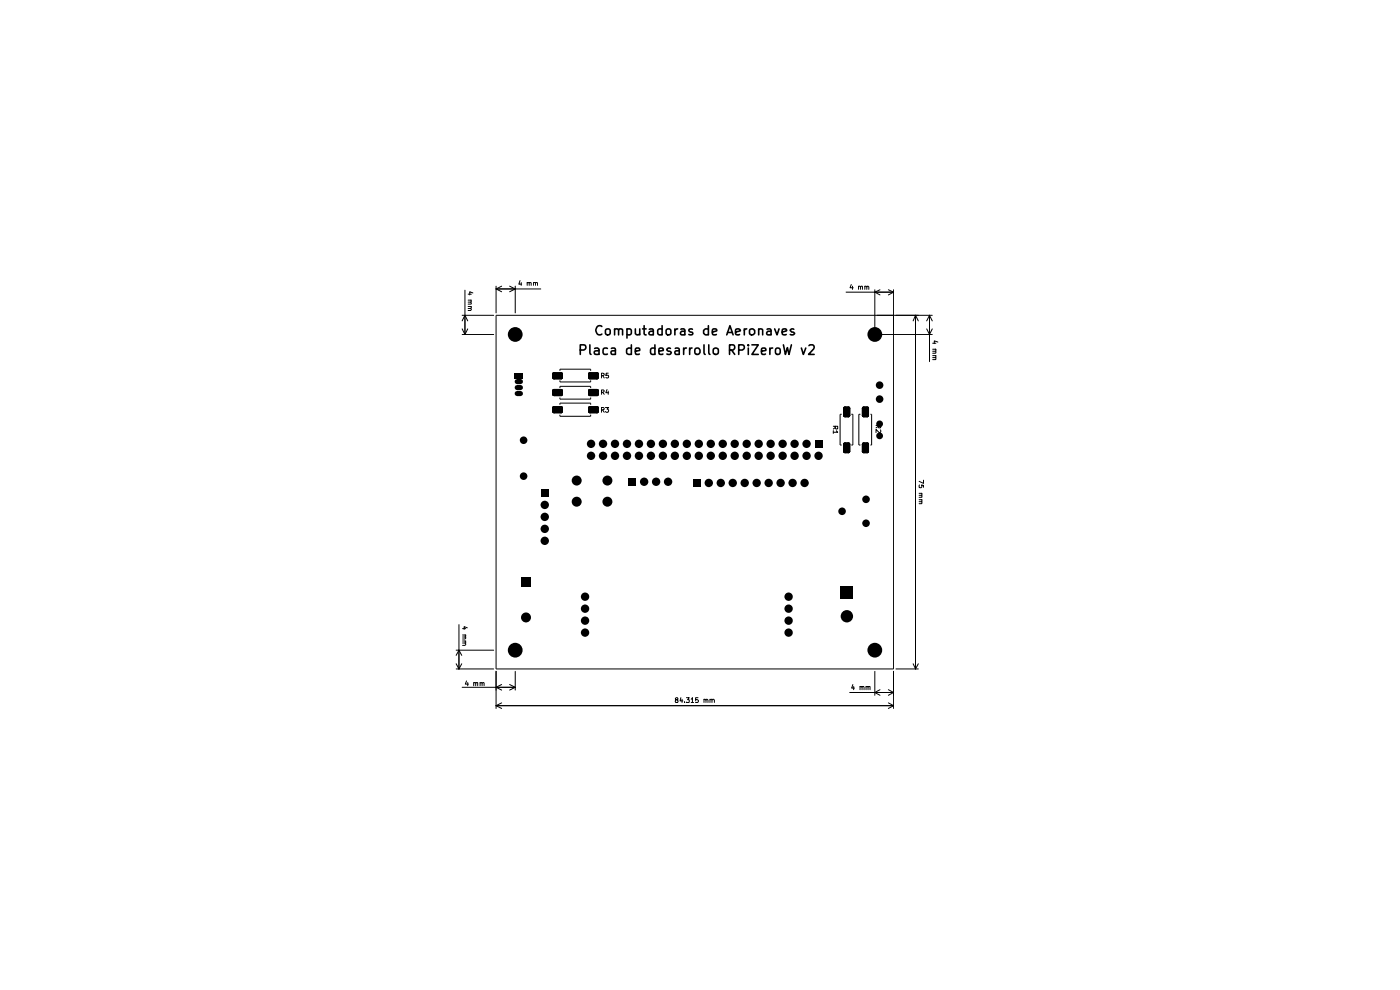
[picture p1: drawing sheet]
<svg xmlns="http://www.w3.org/2000/svg" width="297mm" height="210mm" viewBox="0 0 297 210" stroke-linecap="round" stroke-linejoin="round" font-family="sans-serif">
<g fill="#000">
<path d="M109.1 79.2h1.9v1.1h-1.9zM117.5 79.3h1.5v.8h-1.5zM117.5 82.9h1.5v.7h-1.5zM117.5 86.5h1.5v.8h-1.5zM125.1 79.3h1.6v.8h-1.6zM125.1 82.9h1.6v.7h-1.6zM125.1 86.5h1.6v.8h-1.6zM172.8 93.3h1.7v1.7h-1.7zM179.2 94.2h.8v1.6h-.8zM179.2 86.6h.8v1.5h-.8zM183.2 94.2h.8v1.6h-.8zM183.2 86.6h.8v1.5h-.8z"/>
<path d="M114.7 103.7h1.7v1.7h-1.7zM133.3 101.3h1.7v1.7h-1.7zM147 101.6h1.7v1.7h-1.7zM110.6 122.3h2v2.1h-2zM178.3 124.3h2.6v2.6h-2.6z"/>
<circle cx="109.3" cy="70.9" r="1.57"/>
<circle cx="110.1" cy="79.7" r=".47"/>
<circle cx="185.6" cy="70.9" r="1.57"/>
<circle cx="110.1" cy="82.2" r=".47"/>
<circle cx="110.1" cy="80.9" r=".47"/>
<circle cx="110.1" cy="83.5" r=".47"/>
<circle cx="111.1" cy="93.4" r=".47"/>
<circle cx="111.1" cy="93.4" r=".8"/>
<circle cx="125.4" cy="96.7" r=".89"/>
<circle cx="125.4" cy="94.1" r=".89"/>
<circle cx="125.4" cy="96.7" r=".55"/>
<circle cx="125.4" cy="94.1" r=".55"/>
<circle cx="127.9" cy="96.7" r=".89"/>
<circle cx="127.9" cy="94.1" r=".89"/>
<circle cx="127.9" cy="96.7" r=".55"/>
<circle cx="127.9" cy="94.1" r=".55"/>
<circle cx="130.5" cy="96.7" r=".89"/>
<circle cx="130.5" cy="94.1" r=".89"/>
<circle cx="130.5" cy="96.7" r=".55"/>
<circle cx="130.5" cy="94.1" r=".55"/>
<circle cx="133" cy="96.7" r=".89"/>
<circle cx="133" cy="94.1" r=".89"/>
<circle cx="133" cy="96.7" r=".55"/>
<circle cx="133" cy="94.1" r=".55"/>
<circle cx="135.5" cy="96.7" r=".89"/>
<circle cx="135.5" cy="94.1" r=".89"/>
<circle cx="135.5" cy="96.7" r=".55"/>
<circle cx="135.5" cy="94.1" r=".55"/>
<circle cx="138.1" cy="96.7" r=".89"/>
<circle cx="138.1" cy="94.1" r=".89"/>
<circle cx="138.1" cy="96.7" r=".55"/>
<circle cx="138.1" cy="94.1" r=".55"/>
<circle cx="140.6" cy="96.7" r=".89"/>
<circle cx="140.6" cy="94.1" r=".89"/>
<circle cx="140.6" cy="96.7" r=".55"/>
<circle cx="140.6" cy="94.1" r=".55"/>
<circle cx="143.2" cy="96.7" r=".89"/>
<circle cx="143.2" cy="94.1" r=".89"/>
<circle cx="143.2" cy="96.7" r=".55"/>
<circle cx="143.2" cy="94.1" r=".55"/>
<circle cx="145.7" cy="96.7" r=".89"/>
<circle cx="145.7" cy="94.1" r=".89"/>
<circle cx="145.7" cy="96.7" r=".55"/>
<circle cx="145.7" cy="94.1" r=".55"/>
<circle cx="148.2" cy="96.7" r=".89"/>
<circle cx="148.2" cy="94.1" r=".89"/>
<circle cx="148.2" cy="96.7" r=".55"/>
<circle cx="148.2" cy="94.1" r=".55"/>
<circle cx="150.8" cy="96.7" r=".89"/>
<circle cx="150.8" cy="94.1" r=".89"/>
<circle cx="150.8" cy="96.7" r=".55"/>
<circle cx="150.8" cy="94.1" r=".55"/>
<circle cx="153.3" cy="96.7" r=".89"/>
<circle cx="153.3" cy="94.1" r=".89"/>
<circle cx="153.3" cy="96.7" r=".55"/>
<circle cx="153.3" cy="94.1" r=".55"/>
<circle cx="155.9" cy="96.7" r=".89"/>
<circle cx="155.9" cy="94.1" r=".89"/>
<circle cx="155.9" cy="96.7" r=".55"/>
<circle cx="155.9" cy="94.1" r=".55"/>
<circle cx="158.4" cy="96.7" r=".89"/>
<circle cx="158.4" cy="94.1" r=".89"/>
<circle cx="158.4" cy="96.7" r=".55"/>
<circle cx="158.4" cy="94.1" r=".55"/>
<circle cx="160.9" cy="96.7" r=".89"/>
<circle cx="160.9" cy="94.1" r=".89"/>
<circle cx="160.9" cy="96.7" r=".55"/>
<circle cx="160.9" cy="94.1" r=".55"/>
<circle cx="163.5" cy="96.7" r=".89"/>
<circle cx="163.5" cy="94.1" r=".89"/>
<circle cx="163.5" cy="96.7" r=".55"/>
<circle cx="163.5" cy="94.1" r=".55"/>
<circle cx="166" cy="96.7" r=".89"/>
<circle cx="166" cy="94.1" r=".89"/>
<circle cx="166" cy="96.7" r=".55"/>
<circle cx="166" cy="94.1" r=".55"/>
<circle cx="168.6" cy="96.7" r=".89"/>
<circle cx="168.6" cy="94.1" r=".89"/>
<circle cx="168.6" cy="96.7" r=".55"/>
<circle cx="168.6" cy="94.1" r=".55"/>
<circle cx="171.1" cy="96.7" r=".89"/>
<circle cx="171.1" cy="94.1" r=".89"/>
<circle cx="171.1" cy="96.7" r=".55"/>
<circle cx="171.1" cy="94.1" r=".55"/>
<circle cx="173.6" cy="96.7" r=".89"/>
<circle cx="173.6" cy="96.7" r=".55"/>
<circle cx="173.6" cy="94.1" r=".55"/>
<circle cx="186.6" cy="89.9" r=".38"/>
<circle cx="186.6" cy="92.5" r=".38"/>
<circle cx="186.6" cy="84.7" r=".47"/>
<circle cx="186.6" cy="81.7" r=".47"/>
<circle cx="186.6" cy="89.9" r=".72"/>
<circle cx="186.6" cy="92.5" r=".72"/>
<circle cx="186.6" cy="84.7" r=".8"/>
<circle cx="186.6" cy="81.7" r=".8"/>
<circle cx="111.1" cy="101" r=".47"/>
<circle cx="111.1" cy="101" r=".8"/>
<circle cx="115.6" cy="114.7" r=".89"/>
<circle cx="115.6" cy="109.6" r=".89"/>
<circle cx="115.6" cy="107.1" r=".89"/>
<circle cx="115.6" cy="112.2" r=".89"/>
<circle cx="115.6" cy="109.6" r=".55"/>
<circle cx="115.6" cy="114.7" r=".55"/>
<circle cx="115.6" cy="104.6" r=".55"/>
<circle cx="115.6" cy="112.2" r=".55"/>
<circle cx="115.6" cy="107.1" r=".55"/>
<circle cx="122.3" cy="101.9" r="1.06"/>
<circle cx="122.3" cy="106.4" r="1.06"/>
<circle cx="122.3" cy="106.4" r=".55"/>
<circle cx="122.3" cy="101.9" r=".55"/>
<circle cx="128.9" cy="106.4" r="1.06"/>
<circle cx="128.9" cy="101.9" r="1.06"/>
<circle cx="128.9" cy="101.9" r=".55"/>
<circle cx="128.9" cy="106.4" r=".55"/>
<circle cx="134.1" cy="102.2" r=".55"/>
<circle cx="136.6" cy="102.2" r=".89"/>
<circle cx="136.6" cy="102.2" r=".55"/>
<circle cx="139.2" cy="102.2" r=".89"/>
<circle cx="139.2" cy="102.2" r=".55"/>
<circle cx="141.7" cy="102.2" r=".89"/>
<circle cx="141.7" cy="102.2" r=".55"/>
<circle cx="147.8" cy="102.4" r=".55"/>
<circle cx="150.4" cy="102.4" r=".89"/>
<circle cx="150.4" cy="102.4" r=".55"/>
<circle cx="152.9" cy="102.4" r=".89"/>
<circle cx="152.9" cy="102.4" r=".55"/>
<circle cx="155.4" cy="102.4" r=".89"/>
<circle cx="155.4" cy="102.4" r=".55"/>
<circle cx="158" cy="102.4" r=".89"/>
<circle cx="158" cy="102.4" r=".55"/>
<circle cx="160.5" cy="102.4" r=".89"/>
<circle cx="160.5" cy="102.4" r=".55"/>
<circle cx="163.1" cy="102.4" r=".89"/>
<circle cx="163.1" cy="102.4" r=".55"/>
<circle cx="165.6" cy="102.4" r=".89"/>
<circle cx="165.6" cy="102.4" r=".55"/>
<circle cx="168.1" cy="102.4" r=".89"/>
<circle cx="168.1" cy="102.4" r=".55"/>
<circle cx="170.7" cy="102.4" r=".89"/>
<circle cx="170.7" cy="102.4" r=".55"/>
<circle cx="178.6" cy="108.5" r=".47"/>
<circle cx="178.6" cy="108.5" r=".8"/>
<circle cx="183.7" cy="111" r=".47"/>
<circle cx="183.7" cy="105.9" r=".47"/>
<circle cx="183.7" cy="111" r=".8"/>
<circle cx="183.7" cy="105.9" r=".8"/>
<circle cx="109.3" cy="137.9" r="1.57"/>
<circle cx="111.6" cy="131" r="1.06"/>
<circle cx="111.6" cy="123.4" r=".55"/>
<circle cx="111.6" cy="131" r=".55"/>
<circle cx="124.1" cy="126.6" r=".89"/>
<circle cx="124.1" cy="131.7" r=".89"/>
<circle cx="124.1" cy="134.2" r=".89"/>
<circle cx="124.1" cy="129.1" r=".89"/>
<circle cx="124.1" cy="131.7" r=".55"/>
<circle cx="124.1" cy="134.2" r=".55"/>
<circle cx="124.1" cy="126.6" r=".55"/>
<circle cx="124.1" cy="129.1" r=".55"/>
<circle cx="167.3" cy="126.6" r=".89"/>
<circle cx="167.3" cy="131.7" r=".89"/>
<circle cx="167.3" cy="134.2" r=".89"/>
<circle cx="167.3" cy="129.1" r=".89"/>
<circle cx="167.3" cy="131.7" r=".55"/>
<circle cx="167.3" cy="134.2" r=".55"/>
<circle cx="167.3" cy="126.6" r=".55"/>
<circle cx="167.3" cy="129.1" r=".55"/>
<circle cx="179.7" cy="130.7" r="1.31"/>
<circle cx="179.7" cy="130.7" r=".72"/>
<circle cx="179.7" cy="125.6" r=".72"/>
<circle cx="185.6" cy="137.9" r="1.57"/>
</g>
<path d="M117.5 79.3h1.5v.8h-1.5zM125.1 79.3h1.6v.8h-1.6zM117.5 82.9h1.5v.7h-1.5zM117.5 86.5h1.5v.8h-1.5zM125.1 82.9h1.6v.7h-1.6zM125.1 86.5h1.6v.8h-1.6zM179.2 86.6h.8v1.5h-.8zM179.2 94.2h.8v1.6h-.8zM183.2 94.2h.8v1.6h-.8zM183.2 86.6h.8v1.5h-.8z" fill="none" stroke="#000" stroke-width=".76"/>
<g fill="none" stroke="#000" stroke-width=".34">
<path d="M123.1 74.2h.8l.4-.4a.49 .49 0 0 0-.4-.7h-.8v2.1M125.1 73.1v1.7l.3 .4M126.2 73.9a.67 .67 0 0 1 .9 .2v1.1M127.1 74.3l-.7 .1-.3 .3 .1 .4h.9M127.7 69.3l-.1-.1a.93 .93 0 0 0-1.2 .9 .93 .93 0 0 0 1.2 .8h.1M128.5 69.9l.4-.1 .5 .1 .1 .8-.4 .3a.52 .52 0 0 1-.7-.3zM128.9 73.9h-.8a.97 .97 0 0 0 0 1.2h.8M129.7 73.9h.8l.1 1.3M130.4 69.9l.1-.1a.52 .52 0 0 1 .7 .2v1M130.4 69.8v1.2M130.6 74.3l-.9 .2a.45 .45 0 0 0 .2 .7l.7-.1M131.2 70a.46 .46 0 0 1 .5-.3 .46 .46 0 0 1 .4 .3v1"/>
<path d="M133 69.8h.6l.3 .3v.6l-.1 .2h-.8M133 69.8v1.9M133.9 73.9a.67 .67 0 0 0-1 .3v.6a.67 .67 0 0 0 1 .3M133.9 73.1v2.1M134.8 74.5l.9-.2-.1-.4-.6-.1-.2 .3 .1 1h.7M134.8 69.8v1l.3 .2 .6-.1M135.7 69.8v1.2M136.3 69.8h.8M136.6 69.1v1.7l.5 .2M137.7 69.8h.8l.1 1.2M138.6 70.2a.85 .85 0 0 0-.9 .4v.3h.9M138.9 73.9h-.7a.97 .97 0 0 0 0 1.2h.7"/>
<path d="M138.9 73.1v2.1M139.8 74.5l.9-.2-.1-.4a.6 .6 0 0 0-.8 .2l.1 1h.7M140.5 69.8h-.6l-.4 .3v.6l.2 .2h.8M140.5 69.1v1.9M141.5 69.8h.5l.2 .1 .1 .8-.1 .2-.6 .1-.2-.1-.1-.8zM142.2 73.9a.47 .47 0 0 0-.7 .3l.7 .4 .2 .2a.6 .6 0 0 1-.9 .3M143.2 69.8v1.2M143.3 73.9a.6 .6 0 0 1 .8 .2v1.1M143.8 69.8l-.6 .3M144.1 74.3l-.8 .2a.45 .45 0 0 0 .1 .7l.7-.1M144.4 69.8h.8l.1 1.2M145 73.8v1.4"/>
<path d="M145.3 70.2l-.7 .1a.45 .45 0 0 0-.2 .6h.9M145.6 73.8a.46 .46 0 0 0-.6 .4M146.3 73.8v1.4M146.8 73.8l-.3 .1-.2 .3M146.9 69.8a.48 .48 0 0 0-.8 .3l.9 .6-.3 .3-.6-.1M147.5 74l.6-.2 .4 .4v.6l-.4 .4a.49 .49 0 0 1-.7-.4zM149.3 73.1v1.7l.3 .4M150.3 69.8a.72 .72 0 0 0-1 .3v.6a.72 .72 0 0 0 1 .2M150.3 69.1v1.9M150.4 73.1v1.7l.2 .4M151.1 70.4l1-.2-.1-.4h-.6l-.3 .2 .1 .9h.8M151.4 74l.3-.2 .6 .2v1l-.3 .2-.6-.2z"/>
<path d="M154.2 71l.7-1.9 .6 1.9M154.3 70.5h1M154.8 74.2h.7a.63 .63 0 0 0 .2-1l-.9-.1v2.1M155.2 74.2l.7 1M156 70.4l1.1-.2v-.2a.6 .6 0 0 0-1.1 0v.8a.6 .6 0 0 0 .9 .1M156.7 74.2h.8l.4-.4a.49 .49 0 0 0-.4-.7h-.8v2.1M157.9 69.8v1.2M158.4 69.8h-.3l-.2 .3M158.7 73.1v.2M158.7 73.8v1.4M159.1 69.9l.1-.1a.65 .65 0 0 1 .9 .3v.6a.63 .63 0 0 1-1 .2zM159.5 73.1h1.4l-1.4 2.1h1.4"/>
<path d="M160.9 69.9l.1-.1a.52 .52 0 0 1 .8 .2v1M160.9 69.8v1.2M161.5 74.5l1-.2-.1-.4-.6-.1-.3 .3 .1 1h.8M162.7 69.8h.8l.1 1.2M163.3 73.8v1.4M163.6 70.2l-.7 .1a.45 .45 0 0 0-.2 .6h.9M163.9 73.8a.46 .46 0 0 0-.6 .4M164.3 69.8l.5 1.2 .5-1.2M164.7 73.9l.1-.1a.49 .49 0 0 1 .7 .4v.6a.52 .52 0 0 1-.5 .4 .52 .52 0 0 1-.5-.4zM165.9 70.4l1-.2-.1-.4a.6 .6 0 0 0-.9 .2v.8a.6 .6 0 0 0 .9 .1M166.2 73.1l.4 2.1 .4-1.5 .4 1.5 .5-2.1M168.4 69.8a.48 .48 0 0 0-.8 .3l1 .7a.67 .67 0 0 1-1 .1"/>
<path d="M170 73.8l.4 1.4 .5-1.4M171.6 73.3l.3-.2h.5l.2 .2 .1 .4-1.2 1.5h1.2"/>
</g>
<g fill="none" stroke="#000" stroke-width=".21">
<path d="M110.3 59.5l-.2 .8h.6M110.6 59.9v.6M111.8 59.9v.6M113.2 59.9v.6M98 66.9h6.7M98 70.9h6.7M98 68.1l.6-1.2 .6 1.2M98 69.8l.6 1.1M98.6 61.5v9.4M99.2 69.8l-.6 1.1M99.3 62.4h.7M99.3 63.7h.7"/>
<path d="M99.3 65h.7M99.8 64.1l.2 .2-.1 .2h-.6M99.8 65.4l.2 .2-.2 .3h-.5M99.9 63.7v.4h-.6M99.9 65l.1 .3-.2 .1h-.5M100.3 62.1l-.7-.2v.7M105.2 60.7v5.7M105.2 61.3h9.5M105.2 61.3l1.2 .6M106.4 60.7l-1.2 .6M108.1 60.7l1.2 .6-1.2 .6M109.3 60.7v5.7"/>
<path d="M111.8 60h.5v.5M112.3 60h.4v.5M113.2 60h.4v.5M113.6 60h.4v.5M118.8 78.7v-.4h6.5v.4M127.6 79.7h.4l.2-.4-.6-.1v1M127.8 79.7l.4 .5M129 79.2h-.4l-.1 .5 .5-.1 .1 .4-.2 .2-.4-.1M179.5 62h10.1M180.6 60.4l-.3 .6h.7M180.8 60.7v.7M182.1 60.8h.4v.6"/>
<path d="M182.1 60.7v.7M182.5 60.9l.2-.2 .3 .1v.6M183.5 60.8l.2-.1 .2 .2v.5M183.5 60.7v.7M183.9 60.9l.2-.2 .2 .2v.5M185.6 61.5v8.5M186.1 70.9h11.7M186.7 61.5l-1.1 .5 1.1 .6M188.5 61.5l1.1 .5M189.6 61.5v80.4h-84.4v-75h92.6M189.6 62l-1.1 .6M194.2 66.9v75"/>
<path d="M194.2 66.9l-.5 1.2M194.2 66.9l.6 1.2M196.6 69.8l.6 1.1 .6-1.1M197.2 66.9v9.8M197.2 66.9l-.6 1.2M197.2 66.9l.6 1.2M197.9 72.8h.6M197.9 74.1h.6M197.9 75.4h.6M198.5 74.1v.4h-.6M198.5 74.5v.4h-.6M198.5 75.4v.5h-.6"/>
<path d="M198.5 75.9v.4h-.6M199 72.6l-.8-.3v.6M118.8 80.7v.3h6.5v-.3M118.8 82.3v-.3h6.5v.3M118.8 84.3v.4h6.5v-.4M118.8 85.8v-.3h6.5v.3M118.8 88v.3h6.5v-.3M127.6 86.9h.5l.1-.3-.2-.2h-.4v1.1M127.6 83.2l.5-.1 .1-.2-.2-.2h-.4v.9M127.8 86.9l.4 .6M127.8 83.2l.4 .4M128.4 86.4h.7l-.3 .4 .3 .2-.1 .4-.4 .1-.2-.2"/>
<path d="M128.8 82.6l-.3 .7h.6M129 83v.6M176.8 90.4h.9v.5l-.3 .1-.2-.2v-.4M176.8 91.4v.5M177.2 90.7l-.4 .3M177.5 91.4l.2 .3h-.9M178.6 87.9h-.4v6.5h.4M180.6 87.9h.3v6.5h-.3M182.5 87.9h-.3v6.5h.3M184.7 87.9h.2v6.5h-.2M185.8 90.3h1.1l-.1 .5-.5-.1v-.4M186.3 90.4l-.5 .4"/>
<path d="M186.8 91.2l.1 .3-.3 .3-.8-.7v.7M195 104.6h.6M195 106h.6M195.1 102.9l-.1 .5 .4 .1 .2-.2-.1-.4 .4 .1v.4M195.5 104.6l.1 .5h-.6M195.5 105.1l.1 .4h-.6M195.5 106v.4h-.5M195.5 106.4v.4h-.5M195.9 101.9v.6l-.9-.4M96.8 137.9h7.9M96.8 139l.6-1.1 .6 1.1M97.4 132.5v9.4"/>
<path d="M98.1 133.3h.7M98.1 134.7h.7M98.1 136h.7M98.6 134.7l.2 .1-.2 .3h-.5M98.6 135.1l.2 .1-.2 .3h-.5M98.6 136l.2 .1-.1 .3h-.6M98.6 136.4l.2 .2-.2 .3h-.5M99.1 133.2l-.6-.3v.6M96.8 141.9h7.9M96.8 140.8l.6 1.1M98 140.8l-.6 1.1M98 145.8h11.3"/>
<path d="M99 144.4l-.3 .7h.7M99.2 144.8v.7M100.5 144.9h.4v.6M100.5 144.8v.7M100.9 144.9l.2-.1 .2 .1v.6M101.9 144.9h.4v.6M101.9 144.8v.7M102.3 144.9l.1-.1 .3 .1v.6M105.2 142.4v7.9M105.2 149.7h84.4M105.2 149.7l1.2 .6M106.4 145.2l-1.2 .6 1.2 .6"/>
<path d="M106.4 149.1l-1.2 .6M108.1 145.2l1.2 .6M109.3 142.4v4M109.3 145.8l-1.2 .6M143.5 148.4l-.2-.2 .4-.2 .1 .2v.2l-.5 .1v.5h.5v-.3l-.1-.3M144.4 148l-.1 .7h.6M144.7 148.3v.7M145.2 148.9v.1M145.6 148h.6l-.3 .4 .3 .1v.4h-.6M146.6 148.3l.3-.3v1M146.6 149h.5M148.1 148h-.5v.5l.4-.1 .2 .4-.2 .2-.4-.1"/>
<path d="M149.3 148.4l.3-.1 .2 .2v.5M149.3 148.3v.7M149.8 148.5l.1-.2 .3 .2v.5M150.6 148.4h.4v.6M150.6 148.3v.7M151 148.5l.4-.2 .2 .2v.5M180.3 146.9h9.3M180.9 145.2l-.2 .8h.6M181.1 145.6v.7M182.5 145.7l.3-.1 .1 .7M182.5 145.6v.7M182.9 145.8v-.2h.3l.1 .7"/>
<path d="M183.7 145.7l.4-.1v.7M183.7 145.6v.7M184.1 145.8l.1-.2h.4v.7M185.6 142.4v5.1M186.7 146.3l-1.1 .6 1.1 .6M188.5 146.3l1.1 .6M188.5 149.1l1.1 .6M189.6 142.4v7.9M189.6 146.9l-1.1 .6M189.6 149.7l-1.1 .6M190.1 141.9h4.7M193.7 140.8l.5 1.1"/>
<path d="M194.8 140.8l-.6 1.1"/>
</g>
<path d="M109.7 83.5h.7M109.7 82.2h.7M109.7 80.9h.7" fill="none" stroke="#000" stroke-width="1.1"/>
</svg>
